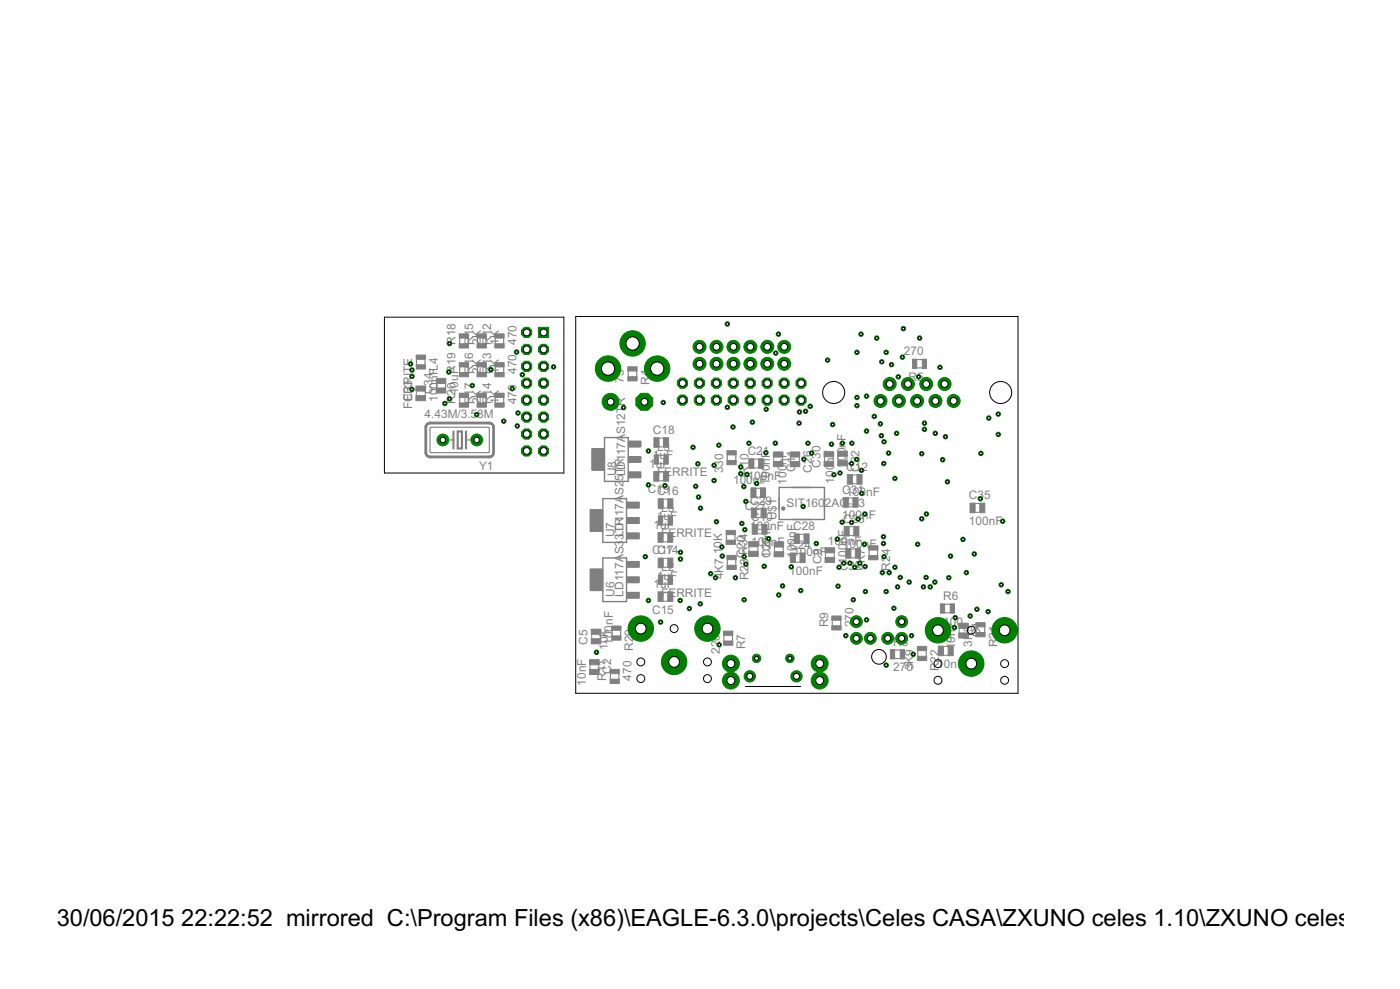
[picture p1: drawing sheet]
<svg xmlns="http://www.w3.org/2000/svg" width="210mm" height="148mm" viewBox="0 0 210 148" stroke-linecap="round" stroke-linejoin="round" font-family="sans-serif">
<defs><g id="words">
<g font-size="4">
<text x="8.5" y="138.7">30/06/2015</text>
<text x="27.2" y="138.7">22:22:52 mirrored C:\Program Files (x86)\EAGLE-6.3.0\projects\Celes CASA\ZXUNO celes 1.10\ZXUNO celes 1.10.</text>
</g>
<g font-size="2" fill="#808080">
<text x="72.1" y="51.7" transform="rotate(-90 72.1 51.7)">2K</text>
<text x="74.8" y="51.7" transform="rotate(-90 74.8 51.7)">1K</text>
<text x="77.4" y="51.7" transform="rotate(-90 77.4 51.7)">470</text>
<text x="135.5" y="53.2">270</text>
<text x="64.9" y="59.1" transform="rotate(-90 64.9 59.1)">C34</text>
<text x="68.3" y="56" transform="rotate(-90 68.3 56)">R19 R18</text>
<text x="72.1" y="56" transform="rotate(-90 72.1 56)">2K</text>
<text x="74.8" y="56" transform="rotate(-90 74.8 56)">1K</text>
<text x="77.4" y="56" transform="rotate(-90 77.4 56)">470</text>
<text x="93.6" y="57.4" transform="rotate(-90 93.6 57.4)">75</text>
<text x="97.4" y="57.7" transform="rotate(-90 97.4 57.7)">R4</text>
<text x="136.2" y="57">R5</text>
<text x="61.8" y="61.2" transform="rotate(-90 61.8 61.2)">FC33</text>
<text x="61.8" y="60.1" transform="rotate(-90 61.8 60.1)">ERRITE</text>
<text x="63.7" y="62.6">4.43M/3.58M</text>
<text x="65.6" y="60.2" transform="rotate(-90 65.6 60.2)">100nFL4</text>
<text x="68.3" y="60.6" transform="rotate(-90 68.3 60.6)">R2100uF</text>
<text x="71" y="60.6" transform="rotate(-90 71 60.6)">R17 R16 R15</text>
<text x="72.1" y="60.6" transform="rotate(-90 72.1 60.6)">2K</text>
<text x="73.6" y="60.6" transform="rotate(-90 73.6 60.6)">R14 R13 R12</text>
<text x="74.8" y="60.6" transform="rotate(-90 74.8 60.6)">1K</text>
<text x="77.4" y="60.6" transform="rotate(-90 77.4 60.6)">470</text>
<text x="93.7" y="65" transform="rotate(-90 93.7 65)">S12TR</text>
<text x="97.9" y="65">C18</text>
<text x="71.8" y="70.5">Y1</text>
<text x="92.4" y="71.4" transform="rotate(-90 92.4 71.4)">U8</text>
<text x="97.3" y="70.1">1uF</text>
<text x="97.9" y="68.8">1uF</text>
<text x="98.5" y="67.6">L3</text>
<text x="98.5" y="71.4">FERRITE</text>
<text x="108.4" y="70.9" transform="rotate(-90 108.4 70.9)">330</text>
<text x="112.1" y="68.2">C21</text>
<text x="112.1" y="72">100nF</text>
<text x="112.2" y="71.2" transform="rotate(-90 112.2 71.2)">R10</text>
<text x="119.2" y="70.7" transform="rotate(-90 119.2 70.7)">C11</text>
<text x="121.7" y="70.8" transform="rotate(-90 121.7 70.8)">C26</text>
<text x="123" y="70" transform="rotate(-90 123 70)">C30</text>
<text x="126.8" y="70" transform="rotate(-90 126.8 70)">100nF</text>
<text x="126.9" y="70.5">C12</text>
<text x="128.9" y="70.7" transform="rotate(-90 128.9 70.7)">C22</text>
<text x="93.5" y="74.2" transform="rotate(-90 93.5 74.2)">S2</text>
<text x="93.5" y="72" transform="rotate(-90 93.5 72)">5LTDR117A</text>
<text x="97.1" y="73.9">C19</text>
<text x="98.5" y="74.2">C16</text>
<text x="98.5" y="78">1uF</text>
<text x="99.1" y="76.7">L5</text>
<text x="109.9" y="72.5">100nF</text>
<text x="111.7" y="76.4">C27</text>
<text x="112.5" y="75.6">C29</text>
<text x="115.4" y="72.6" transform="rotate(-90 115.4 72.6)">100nF</text>
<text x="116.4" y="78" transform="rotate(-90 116.4 78)">U$1</text>
<text x="117.9" y="72.6" transform="rotate(-90 117.9 72.6)">100nF</text>
<text x="117.9" y="75.9">SIT160</text>
<text x="123.7" y="75.9">2AC-83</text>
<text x="125.1" y="72.5" transform="rotate(-90 125.1 72.5)">100nF</text>
<text x="126.3" y="74">C13010nF</text>
<text x="126.3" y="77.8">100nF</text>
<text x="145.3" y="74.8">C35</text>
<text x="92.1" y="80.5" transform="rotate(-90 92.1 80.5)">U7</text>
<text x="93.5" y="83.1" transform="rotate(-90 93.5 83.1)">S3</text>
<text x="93.5" y="80.9" transform="rotate(-90 93.5 80.9)">3LTDR117A</text>
<text x="97.8" y="83.1">CC1174</text>
<text x="98" y="79.2">1uF</text>
<text x="99.1" y="80.5">FERRITE</text>
<text x="108.3" y="83.1" transform="rotate(-90 108.3 83.1)">10K</text>
<text x="111.7" y="83.5" transform="rotate(-90 111.7 83.5)">C20</text>
<text x="112.5" y="79.4">100nF C28</text>
<text x="112.6" y="78">C10</text>
<text x="112.6" y="81.8">100nF C24</text>
<text x="115.5" y="83.6" transform="rotate(-90 115.5 83.6)">C25</text>
<text x="115.5" y="83.5" transform="rotate(-90 115.5 83.5)">100nF</text>
<text x="118.9" y="83.2">100nF</text>
<text x="119.3" y="83.6" transform="rotate(-90 119.3 83.6)">100nF</text>
<text x="124.1" y="81.6">1001n0F0nF</text>
<text x="126.4" y="78.3">C23</text>
<text x="145.3" y="78.6">100nF</text>
<text x="92.1" y="89.4" transform="rotate(-90 92.1 89.4)">U6</text>
<text x="93.5" y="89.4" transform="rotate(-90 93.5 89.4)">LD117A</text>
<text x="98" y="88.1">1uF</text>
<text x="98.5" y="86.9">1uF</text>
<text x="99.1" y="85.6">L2</text>
<text x="99.1" y="89.4">FERRITE</text>
<text x="108.4" y="86.8" transform="rotate(-90 108.4 86.8)">4K7</text>
<text x="112.2" y="86.9" transform="rotate(-90 112.2 86.9)">R23 R34</text>
<text x="118.3" y="86.1">100nF</text>
<text x="123.1" y="84.4" transform="rotate(-90 123.1 84.4)">C9</text>
<text x="125.9" y="85.5">C32</text>
<text x="127" y="84.4" transform="rotate(-90 127 84.4)">100nF</text>
<text x="129.7" y="85.4" transform="rotate(-90 129.7 85.4)">4K7</text>
<text x="133.5" y="85.5" transform="rotate(-90 133.5 85.5)">R24</text>
<text x="141.4" y="89.9">R6</text>
<text x="97.8" y="91.9">C15</text>
<text x="124.2" y="94" transform="rotate(-90 124.2 94)">R9</text>
<text x="128" y="94" transform="rotate(-90 128 94)">270</text>
<text x="141.4" y="93.7">100</text>
<text x="147" y="95.5" transform="rotate(-90 147 95.5)">C4</text>
<text x="88.1" y="96.6" transform="rotate(-90 88.1 96.6)">C5</text>
<text x="90.9" y="102" transform="rotate(-90 90.9 102)">R11</text>
<text x="91.1" y="97.4" transform="rotate(-90 91.1 97.4)">10K</text>
<text x="91.7" y="100.9" transform="rotate(-90 91.7 100.9)">C2</text>
<text x="91.9" y="96.6" transform="rotate(-90 91.9 96.6)">100nF</text>
<text x="94.7" y="102" transform="rotate(-90 94.7 102)">470</text>
<text x="95" y="97.5" transform="rotate(-90 95 97.5)">R29</text>
<text x="107.9" y="98" transform="rotate(-90 107.9 98)">220</text>
<text x="111.7" y="97.3" transform="rotate(-90 111.7 97.3)">R7</text>
<text x="133.9" y="96.8">R8</text>
<text x="133.9" y="100.6">270</text>
<text x="137" y="100.4" transform="rotate(-90 137 100.4)">3K9</text>
<text x="140.5" y="96.2">C3</text>
<text x="140.5" y="100.1">10nF</text>
<text x="140.8" y="100.5" transform="rotate(-90 140.8 100.5)">R22</text>
<text x="143.2" y="97.3" transform="rotate(-90 143.2 97.3)">10nF</text>
<text x="145.7" y="96.9" transform="rotate(-90 145.7 96.9)">3K9</text>
<text x="149.5" y="97" transform="rotate(-90 149.5 97)">R21</text>
<text x="87.8" y="102.7" transform="rotate(-90 87.8 102.7)">10nF</text>
</g>
</g></defs>
<path d="M90.4 74.7h3.5v6.6h-3.5zM90.6 65.6h3.6v6.5h-3.6zM116.8 73h6.8v4.8h-6.8zM90.4 83.6h3.5v6.5h-3.5z" fill="none" stroke="#808080" stroke-width=".21"/>
<circle cx="117.4" cy="76.2" r=".25" fill="#808080" stroke="#808080" stroke-width=".15"/>
<path d="M64 63.6l.5-.2h8.9a.63 .63 0 0 1 .6 .6v3.8a.6 .6 0 0 1-.6 .7h-8.9a.67 .67 0 0 1-.7-.7v-3.8z" fill="none" stroke="#808080" stroke-width=".42"/>
<g fill="none" stroke="#808080" stroke-width=".17">
<path d="M62.4 53.8v.9M63.7 53.8v.9M68.9 50.7v.8M68.9 55v.8M68.9 59.5v.9M70.2 50.7v.8M70.2 55v.8M70.2 59.5v.9M71.6 50.7v.8M71.6 55v.8M71.6 59.5v.9M72.9 50.7v.8"/>
<path d="M72.9 55v.8M72.9 59.5v.9M74.3 50.7v.8M74.3 55v.8M74.3 59.5v.9M75.5 50.7v.8M75.5 55v.8M75.5 59.5v.9M94.2 55.6v.8M95.5 55.6v.8M137.5 55.1h.8M137.5 53.9h.8"/>
<path d="M64.6 64h8.6l.2 .1v3.6l-.2 .1h-8.6l-.1-.1v-3.6zM67.4 65.9h.6M69.9 65.9h.5M98.7 68.2h.8M98.7 69.5h.8M99.4 77.3h.8M99.4 78.6h.8M109.1 68.2v.8M110.3 68.2v.8M91.8 94.4v.9M93 94.4v.9M99.4 86.2h.8"/>
<path d="M99.4 87.5h.8M108.5 95.2v.8M108.9 80.1v.8M109.1 83.9v.8M109.8 95.2v.8M110.2 80.1v.8M110.3 83.9v.8M124.8 92.9v.8M126 92.9v.8M130.3 82.4v.8M131.6 82.4v.8M134.2 97.4h.8"/>
<path d="M134.2 98.7h.8M137.6 97.5v.8M138.9 97.5v.8M141.6 90.5h.9M141.6 91.8h.9M146.4 93.9v.9M147.6 93.9v.9M91.5 100.9v.8M92.8 100.9v.8"/>
</g>
<path d="M68 64.6v2.6M68.6 64.6h.7v2.6h-.7zM69.9 64.6v2.6" fill="none" stroke="#808080" stroke-width=".32"/>
<g fill="#808080" stroke="#808080" stroke-width=".15">
<path d="M88.5 85.3h1.9v3.2h-1.9z"/>
<path d="M94 86.4h1.8v.9h-1.8z"/>
<path d="M94 88.8h1.8v.8h-1.8z"/>
<path d="M94 84.1h1.8v.9h-1.8z"/>
<path d="M88.5 76.4h1.9v3.2h-1.9z"/>
<path d="M94 77.6h1.8v.8h-1.8z"/>
<path d="M94 79.9h1.8v.8h-1.8z"/>
<path d="M94 75.2h1.8v.9h-1.8z"/>
<path d="M88.8 67.2h1.8v3.2h-1.8z"/>
<path d="M94.2 68.4h1.9v.9h-1.9z"/>
<path d="M94.2 70.7h1.9v.9h-1.9z"/>
<path d="M94.2 66.1h1.9v.9h-1.9z"/>
<path d="M94.1 56.4h1.4v.7h-1.4z"/>
<path d="M94.1 54.9h1.4v.7h-1.4z"/>
<path d="M136.8 53.8h.7v1.4h-.7z"/>
<path d="M138.3 53.8h.6v1.4h-.6z"/>
<path d="M142.5 90.5h.6v1.4h-.6z"/>
<path d="M141 90.5h.6v1.4h-.6z"/>
<path d="M108.5 96h1.4v.7h-1.4z"/>
<path d="M108.5 94.6h1.4v.6h-1.4z"/>
<path d="M135 97.3h.6v1.4h-.6z"/>
<path d="M133.5 97.3h.6v1.4h-.6z"/>
<path d="M124.7 92.3h1.4v.6h-1.4z"/>
<path d="M124.7 93.7h1.4v.7h-1.4z"/>
<path d="M109 69h1.4v.6h-1.4z"/>
<path d="M109 67.5h1.4v.7h-1.4z"/>
<path d="M91.5 100.3h1.4v.6h-1.4z"/>
<path d="M91.5 101.7h1.4v.7h-1.4z"/>
<path d="M74.2 50h1.4v.7h-1.4z"/>
<path d="M74.2 51.5h1.4v.6h-1.4z"/>
<path d="M74.2 54.3h1.4v.7h-1.4z"/>
<path d="M74.2 55.8h1.4v.7h-1.4z"/>
<path d="M74.2 58.9h1.4v.6h-1.4z"/>
<path d="M74.2 60.4h1.4v.6h-1.4z"/>
<path d="M71.5 50h1.4v.7h-1.4z"/>
<path d="M71.5 51.5h1.4v.6h-1.4z"/>
<path d="M71.5 54.3h1.4v.7h-1.4z"/>
<path d="M71.5 55.8h1.4v.7h-1.4z"/>
<path d="M71.5 58.9h1.4v.6h-1.4z"/>
<path d="M71.5 60.4h1.4v.6h-1.4z"/>
<path d="M68.9 50h1.4v.7h-1.4z"/>
<path d="M68.9 51.5h1.4v.6h-1.4z"/>
<path d="M68.9 54.3h1.4v.7h-1.4z"/>
<path d="M68.9 55.8h1.4v.7h-1.4z"/>
<path d="M68.9 58.9h1.4v.6h-1.4z"/>
<path d="M68.9 60.4h1.4v.6h-1.4z"/>
<path d="M146.3 94.8h1.4v.6h-1.4z"/>
<path d="M146.3 93.3h1.4v.6h-1.4z"/>
<path d="M137.5 98.3h1.4v.7h-1.4z"/>
<path d="M137.5 96.8h1.4v.7h-1.4z"/>
<path d="M109 84.7h1.4v.6h-1.4z"/>
<path d="M109 83.2h1.4v.6h-1.4z"/>
<path d="M130.2 83.2h1.4v.7h-1.4z"/>
<path d="M130.2 81.8h1.4v.6h-1.4z"/>
<path d="M91.7 95.3h1.4v.6h-1.4z"/>
<path d="M91.7 93.8h1.4v.6h-1.4z"/>
<path d="M108.9 80.9h1.4v.7h-1.4z"/>
<path d="M108.9 79.5h1.4v.6h-1.4z"/>
<path d="M88.4 98.8h1.4v.8h-1.4z"/>
<path d="M88.4 100.3h1.4v.7h-1.4z"/>
<path d="M140.7 96.8h.8v1.4h-.8z"/>
<path d="M142.2 96.8h.7v1.4h-.7z"/>
<path d="M143.7 93.4h1.5v.7h-1.5z"/>
<path d="M143.7 94.8h1.5v.8h-1.5z"/>
<path d="M88.6 95.7h1.5v.8h-1.5z"/>
<path d="M88.6 94.3h1.5v.7h-1.5z"/>
<path d="M123.7 83.5h1.4v.8h-1.4z"/>
<path d="M123.7 82.1h1.4v.7h-1.4z"/>
<path d="M112.8 78.6h.7v1.4h-.7z"/>
<path d="M114.2 78.6h.8v1.4h-.8z"/>
<path d="M116 67.7h1.4v.8h-1.4z"/>
<path d="M116 69.2h1.4v.7h-1.4z"/>
<path d="M127 71.1h.8v1.4h-.8z"/>
<path d="M128.5 71.1h.7v1.4h-.7z"/>
<path d="M98.7 83.6h.7v1.4h-.7z"/>
<path d="M100.1 83.6h.8v1.4h-.8z"/>
<path d="M100.1 88.7h.8v1.4h-.8z"/>
<path d="M98.7 88.7h.7v1.4h-.7z"/>
<path d="M98.7 74.7h.7v1.5h-.7z"/>
<path d="M100.1 74.7h.8v1.5h-.8z"/>
<path d="M100.1 79.8h.8v1.4h-.8z"/>
<path d="M98.7 79.8h.7v1.4h-.7z"/>
<path d="M98 65.6h.8v1.4h-.8z"/>
<path d="M99.5 65.6h.7v1.4h-.7z"/>
<path d="M99.5 70.7h.7v1.4h-.7z"/>
<path d="M98 70.7h.8v1.4h-.8z"/>
<path d="M112.2 82.6h1.5v.8h-1.5z"/>
<path d="M112.2 81.2h1.5v.7h-1.5z"/>
<path d="M112.3 68.7h.7v1.5h-.7z"/>
<path d="M113.7 68.7h.8v1.5h-.8z"/>
<path d="M125.6 67.6h1.4v.7h-1.4z"/>
<path d="M125.6 69h1.4v.8h-1.4z"/>
<path d="M126.6 78.9h.7v1.4h-.7z"/>
<path d="M128 78.9h.8v1.4h-.8z"/>
<path d="M118.5 82.8h.8v1.5h-.8z"/>
<path d="M120 82.8h.7v1.5h-.7z"/>
<path d="M116.1 82.7h1.4v.7h-1.4z"/>
<path d="M116.1 81.2h1.4v.8h-1.4z"/>
<path d="M118.5 67.7h1.4v.8h-1.4z"/>
<path d="M118.5 69.2h1.4v.7h-1.4z"/>
<path d="M114 73.1h.8v1.4h-.8z"/>
<path d="M112.6 73.1h.7v1.4h-.7z"/>
<path d="M119.1 80h.7v1.4h-.7z"/>
<path d="M120.5 80h.8v1.4h-.8z"/>
<path d="M112.6 76.1h.8v1.5h-.8z"/>
<path d="M114.1 76.1h.8v1.5h-.8z"/>
<path d="M123.5 69.1h1.5v.8h-1.5z"/>
<path d="M123.5 67.7h1.5v.7h-1.5z"/>
<path d="M126.4 74.5h.8v1.5h-.8z"/>
<path d="M127.9 74.5h.8v1.5h-.8z"/>
<path d="M128.2 82.2h.8v1.4h-.8z"/>
<path d="M126.8 82.2h.8v1.4h-.8z"/>
<path d="M62.4 59.3h1.4v.7h-1.4z"/>
<path d="M62.4 57.8h1.4v.8h-1.4z"/>
<path d="M65.4 58.1h1.4v.8h-1.4z"/>
<path d="M65.4 56.7h1.4v.7h-1.4z"/>
<path d="M145.4 75.4h.8v1.4h-.8z"/>
<path d="M146.9 75.4h.8v1.4h-.8z"/>
<path d="M62.4 54.7h1.4v.6h-1.4z"/>
<path d="M62.4 53.2h1.4v.6h-1.4z"/>
<path d="M100.2 86.1h.6v1.4h-.6z"/>
<path d="M98.7 86.1h.7v1.4h-.7z"/>
<path d="M99.5 68.1h.7v1.4h-.7z"/>
<path d="M98.1 68.1h.6v1.4h-.6z"/>
<path d="M100.2 77.3h.6v1.4h-.6z"/>
<path d="M98.7 77.3h.7v1.4h-.7z"/>
</g>
<g fill="none" stroke="#808080" stroke-width=".15">
<path d="M62.4 58.5v.8M63.8 58.5v.8M65.5 57.4v.8M66.8 57.4v.7M98.8 65.6h.7M98.8 72h.7M98.8 70.7h.7M98.8 67h.7M99.4 74.8h.8M99.4 79.9h.7M99.4 76.1h.8M113 68.8h.7"/>
<path d="M113 70.1h.7M113.3 74.5h.8M113.3 73.2h.7M113.4 76.2h.7M113.4 77.5h.7M113.5 78.7h.8M113.5 80h.8M116 68.5v.7M117.3 68.4v.8M118.5 68.5v.7M119.8 68.4v.8M123.6 68.4v.8"/>
<path d="M124.9 68.4v.7M125.7 68.3v.8M127 68.3v.8M127.1 74.6h.8M127.2 75.9h.7M127.3 78.9h.7M127.8 71.2h.7M127.8 72.5h.7M146.2 75.4h.7M146.2 76.8h.7M88.5 99.6v.7M88.7 95v.7"/>
<path d="M89.8 99.5v.8M90 95v.7M99.4 83.7h.8M99.4 90.1h.8M99.4 88.7h.7M99.4 81.2h.8M99.4 85h.8M112.3 81.9v.7M113.6 81.9v.7M116.1 81.9v.8M117.4 81.9v.8M119.2 82.9h.8"/>
<path d="M119.2 84.2h.8M119.8 80.1h.8M119.8 81.4h.8M123.8 82.8v.7M125.1 82.8v.7M127.3 80.2h.7M127.5 83.6h.8M127.5 82.3h.8M141.4 96.9h.8M141.4 98.2h.8M143.8 94.1v.7M145.1 94.1v.7"/>
</g>
<circle cx="130.5" cy="95.6" r=".89" fill="#008000" stroke="#008000" stroke-width=".15"/>
<circle cx="130.5" cy="95.6" r=".44" fill="#fff" stroke="#000" stroke-width=".15"/>
<circle cx="133.1" cy="95.6" r=".89" fill="#008000" stroke="#008000" stroke-width=".15"/>
<circle cx="133.1" cy="95.6" r=".44" fill="#fff" stroke="#000" stroke-width=".15"/>
<circle cx="128.4" cy="95.6" r=".89" fill="#008000" stroke="#008000" stroke-width=".15"/>
<circle cx="128.4" cy="95.6" r=".44" fill="#fff" stroke="#000" stroke-width=".15"/>
<circle cx="135.2" cy="95.6" r=".89" fill="#008000" stroke="#008000" stroke-width=".15"/>
<circle cx="135.2" cy="95.6" r=".44" fill="#fff" stroke="#000" stroke-width=".15"/>
<circle cx="135.2" cy="93.1" r=".89" fill="#008000" stroke="#008000" stroke-width=".15"/>
<circle cx="135.2" cy="93.1" r=".44" fill="#fff" stroke="#000" stroke-width=".15"/>
<circle cx="128.4" cy="93.1" r=".89" fill="#008000" stroke="#008000" stroke-width=".15"/>
<circle cx="128.4" cy="93.1" r=".44" fill="#fff" stroke="#000" stroke-width=".15"/>
<circle cx="143" cy="60.1" r=".97" fill="#008000" stroke="#008000" stroke-width=".15"/>
<circle cx="143" cy="60.1" r=".51" fill="#fff" stroke="#000" stroke-width=".15"/>
<circle cx="140.3" cy="60.1" r=".97" fill="#008000" stroke="#008000" stroke-width=".15"/>
<circle cx="140.3" cy="60.1" r=".51" fill="#fff" stroke="#000" stroke-width=".15"/>
<circle cx="137.5" cy="60.1" r=".97" fill="#008000" stroke="#008000" stroke-width=".15"/>
<circle cx="137.5" cy="60.1" r=".51" fill="#fff" stroke="#000" stroke-width=".15"/>
<circle cx="134.8" cy="60.1" r=".97" fill="#008000" stroke="#008000" stroke-width=".15"/>
<circle cx="134.8" cy="60.1" r=".51" fill="#fff" stroke="#000" stroke-width=".15"/>
<circle cx="132" cy="60.1" r=".97" fill="#008000" stroke="#008000" stroke-width=".15"/>
<circle cx="132" cy="60.1" r=".51" fill="#fff" stroke="#000" stroke-width=".15"/>
<circle cx="141.6" cy="57.5" r=".97" fill="#008000" stroke="#008000" stroke-width=".15"/>
<circle cx="141.6" cy="57.5" r=".51" fill="#fff" stroke="#000" stroke-width=".15"/>
<circle cx="138.9" cy="57.5" r=".97" fill="#008000" stroke="#008000" stroke-width=".15"/>
<circle cx="138.9" cy="57.5" r=".51" fill="#fff" stroke="#000" stroke-width=".15"/>
<circle cx="136.1" cy="57.5" r=".97" fill="#008000" stroke="#008000" stroke-width=".15"/>
<circle cx="136.1" cy="57.5" r=".51" fill="#fff" stroke="#000" stroke-width=".15"/>
<circle cx="133.4" cy="57.5" r=".97" fill="#008000" stroke="#008000" stroke-width=".15"/>
<circle cx="133.4" cy="57.5" r=".51" fill="#fff" stroke="#000" stroke-width=".15"/>
<circle cx="91.5" cy="60.2" r="1.27" fill="#008000" stroke="#008000" stroke-width=".15"/>
<circle cx="91.5" cy="60.2" r=".51" fill="#fff" stroke="#000" stroke-width=".15"/>
<circle cx="96.6" cy="60.2" r="1.38" fill="#008000" stroke="#008000" stroke-width=".15"/>
<circle cx="96.6" cy="60.2" r=".51" fill="#fff" stroke="#000" stroke-width=".15"/>
<circle cx="117.6" cy="52" r=".97" fill="#008000" stroke="#008000" stroke-width=".15"/>
<circle cx="117.6" cy="52" r=".51" fill="#fff" stroke="#000" stroke-width=".15"/>
<circle cx="115" cy="52" r=".97" fill="#008000" stroke="#008000" stroke-width=".15"/>
<circle cx="115" cy="52" r=".51" fill="#fff" stroke="#000" stroke-width=".15"/>
<circle cx="112.5" cy="52" r=".97" fill="#008000" stroke="#008000" stroke-width=".15"/>
<circle cx="112.5" cy="52" r=".51" fill="#fff" stroke="#000" stroke-width=".15"/>
<circle cx="110" cy="52" r=".97" fill="#008000" stroke="#008000" stroke-width=".15"/>
<circle cx="110" cy="52" r=".51" fill="#fff" stroke="#000" stroke-width=".15"/>
<circle cx="107.4" cy="52" r=".97" fill="#008000" stroke="#008000" stroke-width=".15"/>
<circle cx="107.4" cy="52" r=".51" fill="#fff" stroke="#000" stroke-width=".15"/>
<circle cx="104.9" cy="52" r=".97" fill="#008000" stroke="#008000" stroke-width=".15"/>
<circle cx="104.9" cy="52" r=".51" fill="#fff" stroke="#000" stroke-width=".15"/>
<circle cx="117.6" cy="54.5" r=".97" fill="#008000" stroke="#008000" stroke-width=".15"/>
<circle cx="117.6" cy="54.5" r=".51" fill="#fff" stroke="#000" stroke-width=".15"/>
<circle cx="115" cy="54.5" r=".97" fill="#008000" stroke="#008000" stroke-width=".15"/>
<circle cx="115" cy="54.5" r=".51" fill="#fff" stroke="#000" stroke-width=".15"/>
<circle cx="112.5" cy="54.5" r=".97" fill="#008000" stroke="#008000" stroke-width=".15"/>
<circle cx="112.5" cy="54.5" r=".51" fill="#fff" stroke="#000" stroke-width=".15"/>
<circle cx="110" cy="54.5" r=".97" fill="#008000" stroke="#008000" stroke-width=".15"/>
<circle cx="110" cy="54.5" r=".51" fill="#fff" stroke="#000" stroke-width=".15"/>
<circle cx="107.4" cy="54.5" r=".97" fill="#008000" stroke="#008000" stroke-width=".15"/>
<circle cx="107.4" cy="54.5" r=".51" fill="#fff" stroke="#000" stroke-width=".15"/>
<circle cx="104.9" cy="54.5" r=".97" fill="#008000" stroke="#008000" stroke-width=".15"/>
<circle cx="104.9" cy="54.5" r=".51" fill="#fff" stroke="#000" stroke-width=".15"/>
<circle cx="71.5" cy="65.9" r=".89" fill="#008000" stroke="#008000" stroke-width=".15"/>
<circle cx="71.5" cy="65.9" r=".4" fill="#fff" stroke="#000" stroke-width=".15"/>
<circle cx="66.4" cy="65.9" r=".89" fill="#008000" stroke="#008000" stroke-width=".15"/>
<circle cx="66.4" cy="65.9" r=".4" fill="#fff" stroke="#000" stroke-width=".15"/>
<circle cx="118.4" cy="98.6" r=".64" fill="#008000" stroke="#008000" stroke-width=".15"/>
<circle cx="118.4" cy="98.6" r=".3" fill="#fff" stroke="#000" stroke-width=".15"/>
<circle cx="113.4" cy="98.6" r=".64" fill="#008000" stroke="#008000" stroke-width=".15"/>
<circle cx="113.4" cy="98.6" r=".3" fill="#fff" stroke="#000" stroke-width=".15"/>
<circle cx="119.4" cy="101.3" r=".85" fill="#008000" stroke="#008000" stroke-width=".15"/>
<circle cx="119.4" cy="101.3" r=".44" fill="#fff" stroke="#000" stroke-width=".15"/>
<circle cx="112.4" cy="101.3" r=".85" fill="#008000" stroke="#008000" stroke-width=".15"/>
<circle cx="112.4" cy="101.3" r=".44" fill="#fff" stroke="#000" stroke-width=".15"/>
<circle cx="122.9" cy="102" r="1.27" fill="#008000" stroke="#008000" stroke-width=".15"/>
<circle cx="122.9" cy="102" r=".59" fill="#fff" stroke="#000" stroke-width=".15"/>
<circle cx="122.9" cy="99.4" r="1.27" fill="#008000" stroke="#008000" stroke-width=".15"/>
<circle cx="122.9" cy="99.4" r=".59" fill="#fff" stroke="#000" stroke-width=".15"/>
<circle cx="109.6" cy="102" r="1.27" fill="#008000" stroke="#008000" stroke-width=".15"/>
<circle cx="109.6" cy="102" r=".59" fill="#fff" stroke="#000" stroke-width=".15"/>
<circle cx="109.6" cy="99.4" r="1.27" fill="#008000" stroke="#008000" stroke-width=".15"/>
<circle cx="109.6" cy="99.4" r=".59" fill="#fff" stroke="#000" stroke-width=".15"/>
<circle cx="106.1" cy="94.2" r="1.91" fill="#008000" stroke="#008000" stroke-width=".15"/>
<circle cx="106.1" cy="94.2" r=".8" fill="#fff" stroke="#000" stroke-width=".15"/>
<circle cx="96.1" cy="94.2" r="1.91" fill="#008000" stroke="#008000" stroke-width=".15"/>
<circle cx="96.1" cy="94.2" r=".8" fill="#fff" stroke="#000" stroke-width=".15"/>
<circle cx="101.1" cy="99.2" r="1.91" fill="#008000" stroke="#008000" stroke-width=".15"/>
<circle cx="101.1" cy="99.2" r=".8" fill="#fff" stroke="#000" stroke-width=".15"/>
<circle cx="150.6" cy="94.4" r="1.91" fill="#008000" stroke="#008000" stroke-width=".15"/>
<circle cx="150.6" cy="94.4" r=".8" fill="#fff" stroke="#000" stroke-width=".15"/>
<circle cx="140.6" cy="94.4" r="1.91" fill="#008000" stroke="#008000" stroke-width=".15"/>
<circle cx="140.6" cy="94.4" r=".8" fill="#fff" stroke="#000" stroke-width=".15"/>
<circle cx="145.6" cy="99.4" r="1.91" fill="#008000" stroke="#008000" stroke-width=".15"/>
<circle cx="145.6" cy="99.4" r=".8" fill="#fff" stroke="#000" stroke-width=".15"/>
<circle cx="91.2" cy="55.2" r="1.91" fill="#008000" stroke="#008000" stroke-width=".15"/>
<circle cx="91.2" cy="55.2" r=".99" fill="#fff" stroke="#000" stroke-width=".15"/>
<circle cx="98.5" cy="55.2" r="1.91" fill="#008000" stroke="#008000" stroke-width=".15"/>
<circle cx="98.5" cy="55.2" r=".99" fill="#fff" stroke="#000" stroke-width=".15"/>
<circle cx="94.8" cy="51.5" r="1.91" fill="#008000" stroke="#008000" stroke-width=".15"/>
<circle cx="94.8" cy="51.5" r=".99" fill="#fff" stroke="#000" stroke-width=".15"/>
<path d="M80.7 49h1.6v1.6h-1.6z" fill="#008000" stroke="#008000" stroke-width=".15"/>
<circle cx="81.5" cy="49.8" r=".51" fill="#fff" stroke="#000" stroke-width=".15"/>
<circle cx="79" cy="49.8" r=".83" fill="#008000" stroke="#008000" stroke-width=".15"/>
<circle cx="79" cy="49.8" r=".51" fill="#fff" stroke="#000" stroke-width=".15"/>
<circle cx="81.5" cy="52.3" r=".83" fill="#008000" stroke="#008000" stroke-width=".15"/>
<circle cx="81.5" cy="52.3" r=".51" fill="#fff" stroke="#000" stroke-width=".15"/>
<circle cx="79" cy="52.3" r=".83" fill="#008000" stroke="#008000" stroke-width=".15"/>
<circle cx="79" cy="52.3" r=".51" fill="#fff" stroke="#000" stroke-width=".15"/>
<circle cx="81.5" cy="54.9" r=".83" fill="#008000" stroke="#008000" stroke-width=".15"/>
<circle cx="81.5" cy="54.9" r=".51" fill="#fff" stroke="#000" stroke-width=".15"/>
<circle cx="79" cy="54.9" r=".83" fill="#008000" stroke="#008000" stroke-width=".15"/>
<circle cx="79" cy="54.9" r=".51" fill="#fff" stroke="#000" stroke-width=".15"/>
<circle cx="81.5" cy="57.4" r=".83" fill="#008000" stroke="#008000" stroke-width=".15"/>
<circle cx="81.5" cy="57.4" r=".51" fill="#fff" stroke="#000" stroke-width=".15"/>
<circle cx="79" cy="57.4" r=".83" fill="#008000" stroke="#008000" stroke-width=".15"/>
<circle cx="79" cy="57.4" r=".51" fill="#fff" stroke="#000" stroke-width=".15"/>
<circle cx="81.5" cy="59.9" r=".83" fill="#008000" stroke="#008000" stroke-width=".15"/>
<circle cx="81.5" cy="59.9" r=".51" fill="#fff" stroke="#000" stroke-width=".15"/>
<circle cx="79" cy="59.9" r=".83" fill="#008000" stroke="#008000" stroke-width=".15"/>
<circle cx="79" cy="59.9" r=".51" fill="#fff" stroke="#000" stroke-width=".15"/>
<circle cx="81.5" cy="62.5" r=".83" fill="#008000" stroke="#008000" stroke-width=".15"/>
<circle cx="81.5" cy="62.5" r=".51" fill="#fff" stroke="#000" stroke-width=".15"/>
<circle cx="79" cy="62.5" r=".83" fill="#008000" stroke="#008000" stroke-width=".15"/>
<circle cx="79" cy="62.5" r=".51" fill="#fff" stroke="#000" stroke-width=".15"/>
<circle cx="81.5" cy="65" r=".83" fill="#008000" stroke="#008000" stroke-width=".15"/>
<circle cx="81.5" cy="65" r=".51" fill="#fff" stroke="#000" stroke-width=".15"/>
<circle cx="79" cy="65" r=".83" fill="#008000" stroke="#008000" stroke-width=".15"/>
<circle cx="79" cy="65" r=".51" fill="#fff" stroke="#000" stroke-width=".15"/>
<circle cx="81.5" cy="67.6" r=".83" fill="#008000" stroke="#008000" stroke-width=".15"/>
<circle cx="81.5" cy="67.6" r=".51" fill="#fff" stroke="#000" stroke-width=".15"/>
<circle cx="79" cy="67.6" r=".83" fill="#008000" stroke="#008000" stroke-width=".15"/>
<circle cx="79" cy="67.6" r=".51" fill="#fff" stroke="#000" stroke-width=".15"/>
<circle cx="102.3" cy="57.4" r=".83" fill="#008000" stroke="#008000" stroke-width=".15"/>
<circle cx="102.3" cy="57.4" r=".51" fill="#fff" stroke="#000" stroke-width=".15"/>
<circle cx="102.3" cy="59.9" r=".83" fill="#008000" stroke="#008000" stroke-width=".15"/>
<circle cx="102.3" cy="59.9" r=".51" fill="#fff" stroke="#000" stroke-width=".15"/>
<circle cx="104.9" cy="57.4" r=".83" fill="#008000" stroke="#008000" stroke-width=".15"/>
<circle cx="104.9" cy="57.4" r=".51" fill="#fff" stroke="#000" stroke-width=".15"/>
<circle cx="104.9" cy="59.9" r=".83" fill="#008000" stroke="#008000" stroke-width=".15"/>
<circle cx="104.9" cy="59.9" r=".51" fill="#fff" stroke="#000" stroke-width=".15"/>
<circle cx="107.4" cy="57.4" r=".83" fill="#008000" stroke="#008000" stroke-width=".15"/>
<circle cx="107.4" cy="57.4" r=".51" fill="#fff" stroke="#000" stroke-width=".15"/>
<circle cx="107.4" cy="59.9" r=".83" fill="#008000" stroke="#008000" stroke-width=".15"/>
<circle cx="107.4" cy="59.9" r=".51" fill="#fff" stroke="#000" stroke-width=".15"/>
<circle cx="109.9" cy="57.4" r=".83" fill="#008000" stroke="#008000" stroke-width=".15"/>
<circle cx="110" cy="57.4" r=".51" fill="#fff" stroke="#000" stroke-width=".15"/>
<circle cx="109.9" cy="59.9" r=".83" fill="#008000" stroke="#008000" stroke-width=".15"/>
<circle cx="110" cy="59.9" r=".51" fill="#fff" stroke="#000" stroke-width=".15"/>
<circle cx="112.5" cy="57.4" r=".83" fill="#008000" stroke="#008000" stroke-width=".15"/>
<circle cx="112.5" cy="57.4" r=".51" fill="#fff" stroke="#000" stroke-width=".15"/>
<circle cx="112.5" cy="59.9" r=".83" fill="#008000" stroke="#008000" stroke-width=".15"/>
<circle cx="112.5" cy="59.9" r=".51" fill="#fff" stroke="#000" stroke-width=".15"/>
<circle cx="115" cy="57.4" r=".83" fill="#008000" stroke="#008000" stroke-width=".15"/>
<circle cx="115" cy="57.4" r=".51" fill="#fff" stroke="#000" stroke-width=".15"/>
<circle cx="115" cy="59.9" r=".83" fill="#008000" stroke="#008000" stroke-width=".15"/>
<circle cx="115" cy="59.9" r=".51" fill="#fff" stroke="#000" stroke-width=".15"/>
<circle cx="117.6" cy="57.4" r=".83" fill="#008000" stroke="#008000" stroke-width=".15"/>
<circle cx="117.6" cy="57.4" r=".51" fill="#fff" stroke="#000" stroke-width=".15"/>
<circle cx="117.6" cy="59.9" r=".83" fill="#008000" stroke="#008000" stroke-width=".15"/>
<circle cx="117.6" cy="59.9" r=".51" fill="#fff" stroke="#000" stroke-width=".15"/>
<circle cx="120.1" cy="57.4" r=".83" fill="#008000" stroke="#008000" stroke-width=".15"/>
<circle cx="120.1" cy="57.4" r=".51" fill="#fff" stroke="#000" stroke-width=".15"/>
<circle cx="120.1" cy="59.9" r=".83" fill="#008000" stroke="#008000" stroke-width=".15"/>
<circle cx="120.1" cy="59.9" r=".51" fill="#fff" stroke="#000" stroke-width=".15"/>
<circle cx="133.2" cy="67.9" r=".34" fill="#008000" stroke="#008000" stroke-width=".15"/>
<circle cx="133.2" cy="67.9" r=".21" fill="#fff" stroke="#000" stroke-width=".15"/>
<circle cx="142" cy="72.2" r=".34" fill="#008000" stroke="#008000" stroke-width=".15"/>
<circle cx="142" cy="72.2" r=".21" fill="#fff" stroke="#000" stroke-width=".15"/>
<circle cx="127.9" cy="89.9" r=".34" fill="#008000" stroke="#008000" stroke-width=".15"/>
<circle cx="127.9" cy="89.9" r=".21" fill="#fff" stroke="#000" stroke-width=".15"/>
<circle cx="111.6" cy="89.9" r=".34" fill="#008000" stroke="#008000" stroke-width=".15"/>
<circle cx="111.6" cy="89.9" r=".21" fill="#fff" stroke="#000" stroke-width=".15"/>
<circle cx="129.9" cy="64.6" r=".34" fill="#008000" stroke="#008000" stroke-width=".15"/>
<circle cx="129.9" cy="64.6" r=".21" fill="#fff" stroke="#000" stroke-width=".15"/>
<circle cx="134.4" cy="64.9" r=".34" fill="#008000" stroke="#008000" stroke-width=".15"/>
<circle cx="134.4" cy="64.9" r=".21" fill="#fff" stroke="#000" stroke-width=".15"/>
<circle cx="132.5" cy="69.4" r=".34" fill="#008000" stroke="#008000" stroke-width=".15"/>
<circle cx="132.5" cy="69.4" r=".21" fill="#fff" stroke="#000" stroke-width=".15"/>
<circle cx="132" cy="63.5" r=".34" fill="#008000" stroke="#008000" stroke-width=".15"/>
<circle cx="132" cy="63.5" r=".21" fill="#fff" stroke="#000" stroke-width=".15"/>
<circle cx="128.4" cy="68.8" r=".34" fill="#008000" stroke="#008000" stroke-width=".15"/>
<circle cx="128.4" cy="68.8" r=".21" fill="#fff" stroke="#000" stroke-width=".15"/>
<circle cx="134.2" cy="71.7" r=".34" fill="#008000" stroke="#008000" stroke-width=".15"/>
<circle cx="134.2" cy="71.7" r=".21" fill="#fff" stroke="#000" stroke-width=".15"/>
<circle cx="141.8" cy="65.4" r=".34" fill="#008000" stroke="#008000" stroke-width=".15"/>
<circle cx="141.8" cy="65.4" r=".21" fill="#fff" stroke="#000" stroke-width=".15"/>
<circle cx="138.6" cy="63.4" r=".34" fill="#008000" stroke="#008000" stroke-width=".15"/>
<circle cx="138.6" cy="63.4" r=".21" fill="#fff" stroke="#000" stroke-width=".15"/>
<circle cx="129.7" cy="77" r=".34" fill="#008000" stroke="#008000" stroke-width=".15"/>
<circle cx="129.7" cy="77" r=".21" fill="#fff" stroke="#000" stroke-width=".15"/>
<circle cx="138.9" cy="77" r=".34" fill="#008000" stroke="#008000" stroke-width=".15"/>
<circle cx="138.9" cy="77" r=".21" fill="#fff" stroke="#000" stroke-width=".15"/>
<circle cx="127.7" cy="78.3" r=".34" fill="#008000" stroke="#008000" stroke-width=".15"/>
<circle cx="127.7" cy="78.3" r=".21" fill="#fff" stroke="#000" stroke-width=".15"/>
<circle cx="126.3" cy="78.2" r=".34" fill="#008000" stroke="#008000" stroke-width=".15"/>
<circle cx="126.3" cy="78.2" r=".21" fill="#fff" stroke="#000" stroke-width=".15"/>
<circle cx="126.5" cy="84.4" r=".34" fill="#008000" stroke="#008000" stroke-width=".15"/>
<circle cx="126.5" cy="84.4" r=".21" fill="#fff" stroke="#000" stroke-width=".15"/>
<circle cx="129.8" cy="88.6" r=".34" fill="#008000" stroke="#008000" stroke-width=".15"/>
<circle cx="129.8" cy="88.6" r=".21" fill="#fff" stroke="#000" stroke-width=".15"/>
<circle cx="132.9" cy="88.6" r=".34" fill="#008000" stroke="#008000" stroke-width=".15"/>
<circle cx="132.9" cy="88.6" r=".21" fill="#fff" stroke="#000" stroke-width=".15"/>
<circle cx="135" cy="86.5" r=".34" fill="#008000" stroke="#008000" stroke-width=".15"/>
<circle cx="135" cy="86.5" r=".21" fill="#fff" stroke="#000" stroke-width=".15"/>
<circle cx="132.5" cy="80.4" r=".34" fill="#008000" stroke="#008000" stroke-width=".15"/>
<circle cx="132.5" cy="80.4" r=".21" fill="#fff" stroke="#000" stroke-width=".15"/>
<circle cx="138.2" cy="77.7" r=".34" fill="#008000" stroke="#008000" stroke-width=".15"/>
<circle cx="138.2" cy="77.7" r=".21" fill="#fff" stroke="#000" stroke-width=".15"/>
<circle cx="138.2" cy="68" r=".34" fill="#008000" stroke="#008000" stroke-width=".15"/>
<circle cx="138.2" cy="68" r=".21" fill="#fff" stroke="#000" stroke-width=".15"/>
<circle cx="127.4" cy="84.4" r=".34" fill="#008000" stroke="#008000" stroke-width=".15"/>
<circle cx="127.4" cy="84.4" r=".21" fill="#fff" stroke="#000" stroke-width=".15"/>
<circle cx="139.5" cy="87.9" r=".34" fill="#008000" stroke="#008000" stroke-width=".15"/>
<circle cx="139.5" cy="87.9" r=".21" fill="#fff" stroke="#000" stroke-width=".15"/>
<circle cx="144.9" cy="85.8" r=".34" fill="#008000" stroke="#008000" stroke-width=".15"/>
<circle cx="144.9" cy="85.8" r=".21" fill="#fff" stroke="#000" stroke-width=".15"/>
<circle cx="150.3" cy="78.1" r=".34" fill="#008000" stroke="#008000" stroke-width=".15"/>
<circle cx="150.3" cy="78.1" r=".21" fill="#fff" stroke="#000" stroke-width=".15"/>
<circle cx="128.9" cy="84.4" r=".34" fill="#008000" stroke="#008000" stroke-width=".15"/>
<circle cx="128.9" cy="84.4" r=".21" fill="#fff" stroke="#000" stroke-width=".15"/>
<circle cx="137.6" cy="81.5" r=".34" fill="#008000" stroke="#008000" stroke-width=".15"/>
<circle cx="137.6" cy="81.5" r=".21" fill="#fff" stroke="#000" stroke-width=".15"/>
<circle cx="141.3" cy="68.9" r=".34" fill="#008000" stroke="#008000" stroke-width=".15"/>
<circle cx="141.3" cy="68.9" r=".21" fill="#fff" stroke="#000" stroke-width=".15"/>
<circle cx="132.5" cy="83.4" r=".34" fill="#008000" stroke="#008000" stroke-width=".15"/>
<circle cx="132.5" cy="83.4" r=".21" fill="#fff" stroke="#000" stroke-width=".15"/>
<circle cx="144.4" cy="80.8" r=".34" fill="#008000" stroke="#008000" stroke-width=".15"/>
<circle cx="144.4" cy="80.8" r=".21" fill="#fff" stroke="#000" stroke-width=".15"/>
<circle cx="129.2" cy="70.5" r=".34" fill="#008000" stroke="#008000" stroke-width=".15"/>
<circle cx="129.2" cy="70.5" r=".21" fill="#fff" stroke="#000" stroke-width=".15"/>
<circle cx="124.7" cy="66.5" r=".34" fill="#008000" stroke="#008000" stroke-width=".15"/>
<circle cx="124.7" cy="66.5" r=".21" fill="#fff" stroke="#000" stroke-width=".15"/>
<circle cx="120.5" cy="68.8" r=".34" fill="#008000" stroke="#008000" stroke-width=".15"/>
<circle cx="120.5" cy="68.8" r=".21" fill="#fff" stroke="#000" stroke-width=".15"/>
<circle cx="111.5" cy="72.9" r=".34" fill="#008000" stroke="#008000" stroke-width=".15"/>
<circle cx="111.5" cy="72.9" r=".21" fill="#fff" stroke="#000" stroke-width=".15"/>
<circle cx="121.7" cy="67.9" r=".34" fill="#008000" stroke="#008000" stroke-width=".15"/>
<circle cx="121.7" cy="67.9" r=".21" fill="#fff" stroke="#000" stroke-width=".15"/>
<circle cx="99.7" cy="72.7" r=".34" fill="#008000" stroke="#008000" stroke-width=".15"/>
<circle cx="99.7" cy="72.7" r=".21" fill="#fff" stroke="#000" stroke-width=".15"/>
<circle cx="103.9" cy="67" r=".34" fill="#008000" stroke="#008000" stroke-width=".15"/>
<circle cx="103.9" cy="67" r=".21" fill="#fff" stroke="#000" stroke-width=".15"/>
<circle cx="96.8" cy="83.4" r=".34" fill="#008000" stroke="#008000" stroke-width=".15"/>
<circle cx="96.8" cy="83.4" r=".21" fill="#fff" stroke="#000" stroke-width=".15"/>
<circle cx="111.6" cy="83.4" r=".34" fill="#008000" stroke="#008000" stroke-width=".15"/>
<circle cx="111.6" cy="83.4" r=".21" fill="#fff" stroke="#000" stroke-width=".15"/>
<circle cx="128.7" cy="77.8" r=".34" fill="#008000" stroke="#008000" stroke-width=".15"/>
<circle cx="128.7" cy="77.8" r=".21" fill="#fff" stroke="#000" stroke-width=".15"/>
<circle cx="147" cy="74.7" r=".34" fill="#008000" stroke="#008000" stroke-width=".15"/>
<circle cx="147" cy="74.7" r=".21" fill="#fff" stroke="#000" stroke-width=".15"/>
<circle cx="134.2" cy="85" r=".34" fill="#008000" stroke="#008000" stroke-width=".15"/>
<circle cx="134.2" cy="85" r=".21" fill="#fff" stroke="#000" stroke-width=".15"/>
<circle cx="143.1" cy="94" r=".34" fill="#008000" stroke="#008000" stroke-width=".15"/>
<circle cx="143.1" cy="94" r=".21" fill="#fff" stroke="#000" stroke-width=".15"/>
<circle cx="142.3" cy="86.6" r=".34" fill="#008000" stroke="#008000" stroke-width=".15"/>
<circle cx="142.3" cy="86.6" r=".21" fill="#fff" stroke="#000" stroke-width=".15"/>
<circle cx="117.3" cy="87.8" r=".34" fill="#008000" stroke="#008000" stroke-width=".15"/>
<circle cx="117.3" cy="87.8" r=".21" fill="#fff" stroke="#000" stroke-width=".15"/>
<circle cx="109.1" cy="61" r=".34" fill="#008000" stroke="#008000" stroke-width=".15"/>
<circle cx="109.1" cy="61" r=".21" fill="#fff" stroke="#000" stroke-width=".15"/>
<circle cx="109.1" cy="48.5" r=".34" fill="#008000" stroke="#008000" stroke-width=".15"/>
<circle cx="109.1" cy="48.5" r=".21" fill="#fff" stroke="#000" stroke-width=".15"/>
<circle cx="151.1" cy="88.6" r=".34" fill="#008000" stroke="#008000" stroke-width=".15"/>
<circle cx="151.1" cy="88.6" r=".21" fill="#fff" stroke="#000" stroke-width=".15"/>
<circle cx="150.1" cy="87.6" r=".34" fill="#008000" stroke="#008000" stroke-width=".15"/>
<circle cx="150.1" cy="87.6" r=".21" fill="#fff" stroke="#000" stroke-width=".15"/>
<circle cx="112.3" cy="66.4" r=".34" fill="#008000" stroke="#008000" stroke-width=".15"/>
<circle cx="112.3" cy="66.4" r=".21" fill="#fff" stroke="#000" stroke-width=".15"/>
<circle cx="107.1" cy="69.7" r=".34" fill="#008000" stroke="#008000" stroke-width=".15"/>
<circle cx="107.1" cy="69.7" r=".21" fill="#fff" stroke="#000" stroke-width=".15"/>
<circle cx="107.1" cy="72" r=".34" fill="#008000" stroke="#008000" stroke-width=".15"/>
<circle cx="107.1" cy="72" r=".21" fill="#fff" stroke="#000" stroke-width=".15"/>
<circle cx="104.7" cy="74.5" r=".34" fill="#008000" stroke="#008000" stroke-width=".15"/>
<circle cx="104.7" cy="74.5" r=".21" fill="#fff" stroke="#000" stroke-width=".15"/>
<circle cx="112" cy="71.1" r=".34" fill="#008000" stroke="#008000" stroke-width=".15"/>
<circle cx="112" cy="71.1" r=".21" fill="#fff" stroke="#000" stroke-width=".15"/>
<circle cx="105" cy="76.1" r=".34" fill="#008000" stroke="#008000" stroke-width=".15"/>
<circle cx="105" cy="76.1" r=".21" fill="#fff" stroke="#000" stroke-width=".15"/>
<circle cx="104.6" cy="69.5" r=".34" fill="#008000" stroke="#008000" stroke-width=".15"/>
<circle cx="104.6" cy="69.5" r=".21" fill="#fff" stroke="#000" stroke-width=".15"/>
<circle cx="112.8" cy="63.2" r=".34" fill="#008000" stroke="#008000" stroke-width=".15"/>
<circle cx="112.8" cy="63.2" r=".21" fill="#fff" stroke="#000" stroke-width=".15"/>
<circle cx="111.8" cy="75.1" r=".34" fill="#008000" stroke="#008000" stroke-width=".15"/>
<circle cx="111.8" cy="75.1" r=".21" fill="#fff" stroke="#000" stroke-width=".15"/>
<circle cx="107.4" cy="78.2" r=".34" fill="#008000" stroke="#008000" stroke-width=".15"/>
<circle cx="107.4" cy="78.2" r=".21" fill="#fff" stroke="#000" stroke-width=".15"/>
<circle cx="116.2" cy="66.4" r=".34" fill="#008000" stroke="#008000" stroke-width=".15"/>
<circle cx="116.2" cy="66.4" r=".21" fill="#fff" stroke="#000" stroke-width=".15"/>
<circle cx="109.9" cy="64" r=".34" fill="#008000" stroke="#008000" stroke-width=".15"/>
<circle cx="109.9" cy="64" r=".21" fill="#fff" stroke="#000" stroke-width=".15"/>
<circle cx="114.9" cy="61.3" r=".34" fill="#008000" stroke="#008000" stroke-width=".15"/>
<circle cx="114.9" cy="61.3" r=".21" fill="#fff" stroke="#000" stroke-width=".15"/>
<circle cx="119.8" cy="63.4" r=".34" fill="#008000" stroke="#008000" stroke-width=".15"/>
<circle cx="119.8" cy="63.4" r=".21" fill="#fff" stroke="#000" stroke-width=".15"/>
<circle cx="121.5" cy="60.9" r=".34" fill="#008000" stroke="#008000" stroke-width=".15"/>
<circle cx="121.5" cy="60.9" r=".21" fill="#fff" stroke="#000" stroke-width=".15"/>
<circle cx="121.1" cy="66.4" r=".34" fill="#008000" stroke="#008000" stroke-width=".15"/>
<circle cx="121.1" cy="66.4" r=".21" fill="#fff" stroke="#000" stroke-width=".15"/>
<circle cx="119.9" cy="61.7" r=".34" fill="#008000" stroke="#008000" stroke-width=".15"/>
<circle cx="119.9" cy="61.7" r=".21" fill="#fff" stroke="#000" stroke-width=".15"/>
<circle cx="120.8" cy="61.6" r=".34" fill="#008000" stroke="#008000" stroke-width=".15"/>
<circle cx="120.8" cy="61.6" r=".21" fill="#fff" stroke="#000" stroke-width=".15"/>
<circle cx="136.9" cy="98" r=".34" fill="#008000" stroke="#008000" stroke-width=".15"/>
<circle cx="136.9" cy="98" r=".21" fill="#fff" stroke="#000" stroke-width=".15"/>
<circle cx="132.9" cy="52.8" r=".34" fill="#008000" stroke="#008000" stroke-width=".15"/>
<circle cx="132.9" cy="52.8" r=".21" fill="#fff" stroke="#000" stroke-width=".15"/>
<circle cx="128.5" cy="52.8" r=".34" fill="#008000" stroke="#008000" stroke-width=".15"/>
<circle cx="128.5" cy="52.8" r=".21" fill="#fff" stroke="#000" stroke-width=".15"/>
<circle cx="136.7" cy="95.2" r=".34" fill="#008000" stroke="#008000" stroke-width=".15"/>
<circle cx="136.7" cy="95.2" r=".21" fill="#fff" stroke="#000" stroke-width=".15"/>
<circle cx="132.9" cy="99.7" r=".34" fill="#008000" stroke="#008000" stroke-width=".15"/>
<circle cx="132.9" cy="99.7" r=".21" fill="#fff" stroke="#000" stroke-width=".15"/>
<circle cx="126.8" cy="95.2" r=".34" fill="#008000" stroke="#008000" stroke-width=".15"/>
<circle cx="126.8" cy="95.2" r=".21" fill="#fff" stroke="#000" stroke-width=".15"/>
<circle cx="120.1" cy="88.5" r=".34" fill="#008000" stroke="#008000" stroke-width=".15"/>
<circle cx="120.1" cy="88.5" r=".21" fill="#fff" stroke="#000" stroke-width=".15"/>
<circle cx="115.2" cy="80.7" r=".34" fill="#008000" stroke="#008000" stroke-width=".15"/>
<circle cx="115.2" cy="80.7" r=".21" fill="#fff" stroke="#000" stroke-width=".15"/>
<circle cx="132.2" cy="54.2" r=".34" fill="#008000" stroke="#008000" stroke-width=".15"/>
<circle cx="132.2" cy="54.2" r=".21" fill="#fff" stroke="#000" stroke-width=".15"/>
<circle cx="135.3" cy="53.5" r=".34" fill="#008000" stroke="#008000" stroke-width=".15"/>
<circle cx="135.3" cy="53.5" r=".21" fill="#fff" stroke="#000" stroke-width=".15"/>
<circle cx="149.7" cy="62" r=".34" fill="#008000" stroke="#008000" stroke-width=".15"/>
<circle cx="149.7" cy="62" r=".21" fill="#fff" stroke="#000" stroke-width=".15"/>
<circle cx="149.7" cy="65.1" r=".34" fill="#008000" stroke="#008000" stroke-width=".15"/>
<circle cx="149.7" cy="65.1" r=".21" fill="#fff" stroke="#000" stroke-width=".15"/>
<circle cx="125" cy="71.1" r=".34" fill="#008000" stroke="#008000" stroke-width=".15"/>
<circle cx="125" cy="71.1" r=".21" fill="#fff" stroke="#000" stroke-width=".15"/>
<circle cx="147.1" cy="67.9" r=".34" fill="#008000" stroke="#008000" stroke-width=".15"/>
<circle cx="147.1" cy="67.9" r=".21" fill="#fff" stroke="#000" stroke-width=".15"/>
<circle cx="140.9" cy="55" r=".34" fill="#008000" stroke="#008000" stroke-width=".15"/>
<circle cx="140.9" cy="55" r=".21" fill="#fff" stroke="#000" stroke-width=".15"/>
<circle cx="148.3" cy="62.6" r=".34" fill="#008000" stroke="#008000" stroke-width=".15"/>
<circle cx="148.3" cy="62.6" r=".21" fill="#fff" stroke="#000" stroke-width=".15"/>
<circle cx="128.5" cy="59.5" r=".34" fill="#008000" stroke="#008000" stroke-width=".15"/>
<circle cx="128.5" cy="59.5" r=".21" fill="#fff" stroke="#000" stroke-width=".15"/>
<circle cx="137.7" cy="56.5" r=".34" fill="#008000" stroke="#008000" stroke-width=".15"/>
<circle cx="137.7" cy="56.5" r=".21" fill="#fff" stroke="#000" stroke-width=".15"/>
<circle cx="128.5" cy="60.8" r=".34" fill="#008000" stroke="#008000" stroke-width=".15"/>
<circle cx="128.5" cy="60.8" r=".21" fill="#fff" stroke="#000" stroke-width=".15"/>
<circle cx="129.9" cy="59.4" r=".34" fill="#008000" stroke="#008000" stroke-width=".15"/>
<circle cx="129.9" cy="59.4" r=".21" fill="#fff" stroke="#000" stroke-width=".15"/>
<circle cx="131.1" cy="62.4" r=".34" fill="#008000" stroke="#008000" stroke-width=".15"/>
<circle cx="131.1" cy="62.4" r=".21" fill="#fff" stroke="#000" stroke-width=".15"/>
<circle cx="138.6" cy="64.3" r=".34" fill="#008000" stroke="#008000" stroke-width=".15"/>
<circle cx="138.6" cy="64.3" r=".21" fill="#fff" stroke="#000" stroke-width=".15"/>
<circle cx="134" cy="91.1" r=".34" fill="#008000" stroke="#008000" stroke-width=".15"/>
<circle cx="134" cy="91.1" r=".21" fill="#fff" stroke="#000" stroke-width=".15"/>
<circle cx="140.2" cy="64.9" r=".34" fill="#008000" stroke="#008000" stroke-width=".15"/>
<circle cx="140.2" cy="64.9" r=".21" fill="#fff" stroke="#000" stroke-width=".15"/>
<circle cx="132.1" cy="65.3" r=".34" fill="#008000" stroke="#008000" stroke-width=".15"/>
<circle cx="132.1" cy="65.3" r=".21" fill="#fff" stroke="#000" stroke-width=".15"/>
<circle cx="111.8" cy="84.5" r=".34" fill="#008000" stroke="#008000" stroke-width=".15"/>
<circle cx="111.8" cy="84.5" r=".21" fill="#fff" stroke="#000" stroke-width=".15"/>
<circle cx="110.3" cy="86.6" r=".34" fill="#008000" stroke="#008000" stroke-width=".15"/>
<circle cx="110.3" cy="86.6" r=".21" fill="#fff" stroke="#000" stroke-width=".15"/>
<circle cx="105" cy="90.5" r=".34" fill="#008000" stroke="#008000" stroke-width=".15"/>
<circle cx="105" cy="90.5" r=".21" fill="#fff" stroke="#000" stroke-width=".15"/>
<circle cx="97.2" cy="90" r=".34" fill="#008000" stroke="#008000" stroke-width=".15"/>
<circle cx="97.2" cy="90" r=".21" fill="#fff" stroke="#000" stroke-width=".15"/>
<circle cx="120.4" cy="75.9" r=".34" fill="#008000" stroke="#008000" stroke-width=".15"/>
<circle cx="120.4" cy="75.9" r=".21" fill="#fff" stroke="#000" stroke-width=".15"/>
<circle cx="111.1" cy="71" r=".34" fill="#008000" stroke="#008000" stroke-width=".15"/>
<circle cx="111.1" cy="71" r=".21" fill="#fff" stroke="#000" stroke-width=".15"/>
<circle cx="102" cy="82.7" r=".34" fill="#008000" stroke="#008000" stroke-width=".15"/>
<circle cx="102" cy="82.7" r=".21" fill="#fff" stroke="#000" stroke-width=".15"/>
<circle cx="103.4" cy="91.2" r=".34" fill="#008000" stroke="#008000" stroke-width=".15"/>
<circle cx="103.4" cy="91.2" r=".21" fill="#fff" stroke="#000" stroke-width=".15"/>
<circle cx="99" cy="93.2" r=".34" fill="#008000" stroke="#008000" stroke-width=".15"/>
<circle cx="99" cy="93.2" r=".21" fill="#fff" stroke="#000" stroke-width=".15"/>
<circle cx="129.6" cy="81.5" r=".34" fill="#008000" stroke="#008000" stroke-width=".15"/>
<circle cx="129.6" cy="81.5" r=".21" fill="#fff" stroke="#000" stroke-width=".15"/>
<circle cx="124.8" cy="63.6" r=".34" fill="#008000" stroke="#008000" stroke-width=".15"/>
<circle cx="124.8" cy="63.6" r=".21" fill="#fff" stroke="#000" stroke-width=".15"/>
<circle cx="146.1" cy="83" r=".34" fill="#008000" stroke="#008000" stroke-width=".15"/>
<circle cx="146.1" cy="83" r=".21" fill="#fff" stroke="#000" stroke-width=".15"/>
<circle cx="129.2" cy="73.9" r=".34" fill="#008000" stroke="#008000" stroke-width=".15"/>
<circle cx="129.2" cy="73.9" r=".21" fill="#fff" stroke="#000" stroke-width=".15"/>
<circle cx="108.2" cy="81.9" r=".34" fill="#008000" stroke="#008000" stroke-width=".15"/>
<circle cx="108.2" cy="81.9" r=".21" fill="#fff" stroke="#000" stroke-width=".15"/>
<circle cx="111.2" cy="78.4" r=".34" fill="#008000" stroke="#008000" stroke-width=".15"/>
<circle cx="111.2" cy="78.4" r=".21" fill="#fff" stroke="#000" stroke-width=".15"/>
<circle cx="118.6" cy="84.9" r=".34" fill="#008000" stroke="#008000" stroke-width=".15"/>
<circle cx="118.6" cy="84.9" r=".21" fill="#fff" stroke="#000" stroke-width=".15"/>
<circle cx="113.5" cy="72.4" r=".34" fill="#008000" stroke="#008000" stroke-width=".15"/>
<circle cx="113.5" cy="72.4" r=".21" fill="#fff" stroke="#000" stroke-width=".15"/>
<circle cx="102" cy="90" r=".34" fill="#008000" stroke="#008000" stroke-width=".15"/>
<circle cx="102" cy="90" r=".21" fill="#fff" stroke="#000" stroke-width=".15"/>
<circle cx="132.3" cy="85.8" r=".34" fill="#008000" stroke="#008000" stroke-width=".15"/>
<circle cx="132.3" cy="85.8" r=".21" fill="#fff" stroke="#000" stroke-width=".15"/>
<circle cx="142.5" cy="83.3" r=".34" fill="#008000" stroke="#008000" stroke-width=".15"/>
<circle cx="142.5" cy="83.3" r=".21" fill="#fff" stroke="#000" stroke-width=".15"/>
<circle cx="134.6" cy="87.9" r=".34" fill="#008000" stroke="#008000" stroke-width=".15"/>
<circle cx="134.6" cy="87.9" r=".21" fill="#fff" stroke="#000" stroke-width=".15"/>
<circle cx="138.9" cy="86.5" r=".34" fill="#008000" stroke="#008000" stroke-width=".15"/>
<circle cx="138.9" cy="86.5" r=".21" fill="#fff" stroke="#000" stroke-width=".15"/>
<circle cx="128.1" cy="85" r=".34" fill="#008000" stroke="#008000" stroke-width=".15"/>
<circle cx="128.1" cy="85" r=".21" fill="#fff" stroke="#000" stroke-width=".15"/>
<circle cx="138.5" cy="87.9" r=".34" fill="#008000" stroke="#008000" stroke-width=".15"/>
<circle cx="138.5" cy="87.9" r=".21" fill="#fff" stroke="#000" stroke-width=".15"/>
<circle cx="136.3" cy="87.2" r=".34" fill="#008000" stroke="#008000" stroke-width=".15"/>
<circle cx="136.3" cy="87.2" r=".21" fill="#fff" stroke="#000" stroke-width=".15"/>
<circle cx="140.2" cy="87.2" r=".34" fill="#008000" stroke="#008000" stroke-width=".15"/>
<circle cx="140.2" cy="87.2" r=".21" fill="#fff" stroke="#000" stroke-width=".15"/>
<circle cx="129.9" cy="92.9" r=".34" fill="#008000" stroke="#008000" stroke-width=".15"/>
<circle cx="129.9" cy="92.9" r=".21" fill="#fff" stroke="#000" stroke-width=".15"/>
<circle cx="125.6" cy="87.8" r=".34" fill="#008000" stroke="#008000" stroke-width=".15"/>
<circle cx="125.6" cy="87.8" r=".21" fill="#fff" stroke="#000" stroke-width=".15"/>
<circle cx="134.7" cy="56.5" r=".34" fill="#008000" stroke="#008000" stroke-width=".15"/>
<circle cx="134.7" cy="56.5" r=".21" fill="#fff" stroke="#000" stroke-width=".15"/>
<circle cx="133.7" cy="54.6" r=".34" fill="#008000" stroke="#008000" stroke-width=".15"/>
<circle cx="133.7" cy="54.6" r=".21" fill="#fff" stroke="#000" stroke-width=".15"/>
<circle cx="129.1" cy="50.1" r=".34" fill="#008000" stroke="#008000" stroke-width=".15"/>
<circle cx="129.1" cy="50.1" r=".21" fill="#fff" stroke="#000" stroke-width=".15"/>
<circle cx="116.7" cy="50.1" r=".34" fill="#008000" stroke="#008000" stroke-width=".15"/>
<circle cx="116.7" cy="50.1" r=".21" fill="#fff" stroke="#000" stroke-width=".15"/>
<circle cx="132.5" cy="66.2" r=".34" fill="#008000" stroke="#008000" stroke-width=".15"/>
<circle cx="132.5" cy="66.2" r=".21" fill="#fff" stroke="#000" stroke-width=".15"/>
<circle cx="135.4" cy="49.2" r=".34" fill="#008000" stroke="#008000" stroke-width=".15"/>
<circle cx="135.4" cy="49.2" r=".21" fill="#fff" stroke="#000" stroke-width=".15"/>
<circle cx="116.3" cy="52.9" r=".34" fill="#008000" stroke="#008000" stroke-width=".15"/>
<circle cx="116.3" cy="52.9" r=".21" fill="#fff" stroke="#000" stroke-width=".15"/>
<circle cx="133.3" cy="85.8" r=".34" fill="#008000" stroke="#008000" stroke-width=".15"/>
<circle cx="133.3" cy="85.8" r=".21" fill="#fff" stroke="#000" stroke-width=".15"/>
<circle cx="148.1" cy="91.6" r=".34" fill="#008000" stroke="#008000" stroke-width=".15"/>
<circle cx="148.1" cy="91.6" r=".21" fill="#fff" stroke="#000" stroke-width=".15"/>
<circle cx="127.7" cy="66.4" r=".34" fill="#008000" stroke="#008000" stroke-width=".15"/>
<circle cx="127.7" cy="66.4" r=".21" fill="#fff" stroke="#000" stroke-width=".15"/>
<circle cx="124.1" cy="54" r=".34" fill="#008000" stroke="#008000" stroke-width=".15"/>
<circle cx="124.1" cy="54" r=".21" fill="#fff" stroke="#000" stroke-width=".15"/>
<circle cx="99.4" cy="60.3" r=".34" fill="#008000" stroke="#008000" stroke-width=".15"/>
<circle cx="99.4" cy="60.3" r=".21" fill="#fff" stroke="#000" stroke-width=".15"/>
<circle cx="97.2" cy="72.6" r=".34" fill="#008000" stroke="#008000" stroke-width=".15"/>
<circle cx="97.2" cy="72.6" r=".21" fill="#fff" stroke="#000" stroke-width=".15"/>
<circle cx="97.2" cy="67.6" r=".34" fill="#008000" stroke="#008000" stroke-width=".15"/>
<circle cx="97.2" cy="67.6" r=".21" fill="#fff" stroke="#000" stroke-width=".15"/>
<circle cx="107.3" cy="86.6" r=".34" fill="#008000" stroke="#008000" stroke-width=".15"/>
<circle cx="107.3" cy="86.6" r=".21" fill="#fff" stroke="#000" stroke-width=".15"/>
<circle cx="116.8" cy="89.1" r=".34" fill="#008000" stroke="#008000" stroke-width=".15"/>
<circle cx="116.8" cy="89.1" r=".21" fill="#fff" stroke="#000" stroke-width=".15"/>
<circle cx="126.3" cy="66.4" r=".34" fill="#008000" stroke="#008000" stroke-width=".15"/>
<circle cx="126.3" cy="66.4" r=".21" fill="#fff" stroke="#000" stroke-width=".15"/>
<circle cx="111.1" cy="70" r=".34" fill="#008000" stroke="#008000" stroke-width=".15"/>
<circle cx="111.1" cy="70" r=".21" fill="#fff" stroke="#000" stroke-width=".15"/>
<circle cx="114.6" cy="84.8" r=".34" fill="#008000" stroke="#008000" stroke-width=".15"/>
<circle cx="114.6" cy="84.8" r=".21" fill="#fff" stroke="#000" stroke-width=".15"/>
<circle cx="132.5" cy="81.4" r=".34" fill="#008000" stroke="#008000" stroke-width=".15"/>
<circle cx="132.5" cy="81.4" r=".21" fill="#fff" stroke="#000" stroke-width=".15"/>
<circle cx="125.5" cy="80.8" r=".34" fill="#008000" stroke="#008000" stroke-width=".15"/>
<circle cx="125.5" cy="80.8" r=".21" fill="#fff" stroke="#000" stroke-width=".15"/>
<circle cx="102" cy="83.8" r=".34" fill="#008000" stroke="#008000" stroke-width=".15"/>
<circle cx="102" cy="83.8" r=".21" fill="#fff" stroke="#000" stroke-width=".15"/>
<circle cx="106.6" cy="85.9" r=".34" fill="#008000" stroke="#008000" stroke-width=".15"/>
<circle cx="106.6" cy="85.9" r=".21" fill="#fff" stroke="#000" stroke-width=".15"/>
<circle cx="127.7" cy="69.4" r=".34" fill="#008000" stroke="#008000" stroke-width=".15"/>
<circle cx="127.7" cy="69.4" r=".21" fill="#fff" stroke="#000" stroke-width=".15"/>
<circle cx="114.8" cy="67.8" r=".34" fill="#008000" stroke="#008000" stroke-width=".15"/>
<circle cx="114.8" cy="67.8" r=".21" fill="#fff" stroke="#000" stroke-width=".15"/>
<circle cx="125.9" cy="70.9" r=".34" fill="#008000" stroke="#008000" stroke-width=".15"/>
<circle cx="125.9" cy="70.9" r=".21" fill="#fff" stroke="#000" stroke-width=".15"/>
<circle cx="125.8" cy="85" r=".34" fill="#008000" stroke="#008000" stroke-width=".15"/>
<circle cx="125.8" cy="85" r=".21" fill="#fff" stroke="#000" stroke-width=".15"/>
<circle cx="111.7" cy="79.4" r=".34" fill="#008000" stroke="#008000" stroke-width=".15"/>
<circle cx="111.7" cy="79.4" r=".21" fill="#fff" stroke="#000" stroke-width=".15"/>
<circle cx="122.4" cy="81.4" r=".34" fill="#008000" stroke="#008000" stroke-width=".15"/>
<circle cx="122.4" cy="81.4" r=".21" fill="#fff" stroke="#000" stroke-width=".15"/>
<circle cx="104.3" cy="72.9" r=".34" fill="#008000" stroke="#008000" stroke-width=".15"/>
<circle cx="104.3" cy="72.9" r=".21" fill="#fff" stroke="#000" stroke-width=".15"/>
<circle cx="145.5" cy="92.3" r=".34" fill="#008000" stroke="#008000" stroke-width=".15"/>
<circle cx="145.5" cy="92.3" r=".21" fill="#fff" stroke="#000" stroke-width=".15"/>
<circle cx="146.5" cy="91.3" r=".34" fill="#008000" stroke="#008000" stroke-width=".15"/>
<circle cx="146.5" cy="91.3" r=".21" fill="#fff" stroke="#000" stroke-width=".15"/>
<circle cx="131.4" cy="50.7" r=".34" fill="#008000" stroke="#008000" stroke-width=".15"/>
<circle cx="131.4" cy="50.7" r=".21" fill="#fff" stroke="#000" stroke-width=".15"/>
<circle cx="137.9" cy="50.7" r=".34" fill="#008000" stroke="#008000" stroke-width=".15"/>
<circle cx="137.9" cy="50.7" r=".21" fill="#fff" stroke="#000" stroke-width=".15"/>
<circle cx="93.5" cy="61.1" r=".34" fill="#008000" stroke="#008000" stroke-width=".15"/>
<circle cx="93.5" cy="61.1" r=".21" fill="#fff" stroke="#000" stroke-width=".15"/>
<circle cx="67.4" cy="51.5" r=".34" fill="#008000" stroke="#008000" stroke-width=".15"/>
<circle cx="67.4" cy="51.5" r=".21" fill="#fff" stroke="#000" stroke-width=".15"/>
<circle cx="143.2" cy="92.5" r=".34" fill="#008000" stroke="#008000" stroke-width=".15"/>
<circle cx="143.2" cy="92.5" r=".21" fill="#fff" stroke="#000" stroke-width=".15"/>
<circle cx="107.8" cy="96.6" r=".34" fill="#008000" stroke="#008000" stroke-width=".15"/>
<circle cx="107.8" cy="96.6" r=".21" fill="#fff" stroke="#000" stroke-width=".15"/>
<circle cx="89.4" cy="97.7" r=".34" fill="#008000" stroke="#008000" stroke-width=".15"/>
<circle cx="89.4" cy="97.7" r=".21" fill="#fff" stroke="#000" stroke-width=".15"/>
<circle cx="129.7" cy="84.9" r=".34" fill="#008000" stroke="#008000" stroke-width=".15"/>
<circle cx="129.7" cy="84.9" r=".21" fill="#fff" stroke="#000" stroke-width=".15"/>
<circle cx="107.8" cy="66.7" r=".34" fill="#008000" stroke="#008000" stroke-width=".15"/>
<circle cx="107.8" cy="66.7" r=".21" fill="#fff" stroke="#000" stroke-width=".15"/>
<circle cx="108.3" cy="83.3" r=".34" fill="#008000" stroke="#008000" stroke-width=".15"/>
<circle cx="108.3" cy="83.3" r=".21" fill="#fff" stroke="#000" stroke-width=".15"/>
<circle cx="61.8" cy="55.4" r=".34" fill="#008000" stroke="#008000" stroke-width=".15"/>
<circle cx="61.8" cy="55.4" r=".21" fill="#fff" stroke="#000" stroke-width=".15"/>
<circle cx="75.5" cy="63.1" r=".34" fill="#008000" stroke="#008000" stroke-width=".15"/>
<circle cx="75.5" cy="63.1" r=".21" fill="#fff" stroke="#000" stroke-width=".15"/>
<circle cx="77.6" cy="63.8" r=".34" fill="#008000" stroke="#008000" stroke-width=".15"/>
<circle cx="77.6" cy="63.8" r=".21" fill="#fff" stroke="#000" stroke-width=".15"/>
<circle cx="61.8" cy="56.4" r=".34" fill="#008000" stroke="#008000" stroke-width=".15"/>
<circle cx="61.8" cy="56.4" r=".21" fill="#fff" stroke="#000" stroke-width=".15"/>
<circle cx="71.5" cy="62.1" r=".34" fill="#008000" stroke="#008000" stroke-width=".15"/>
<circle cx="71.5" cy="62.1" r=".21" fill="#fff" stroke="#000" stroke-width=".15"/>
<circle cx="83" cy="55" r=".34" fill="#008000" stroke="#008000" stroke-width=".15"/>
<circle cx="83" cy="55" r=".21" fill="#fff" stroke="#000" stroke-width=".15"/>
<circle cx="77.7" cy="61.9" r=".34" fill="#008000" stroke="#008000" stroke-width=".15"/>
<circle cx="77.7" cy="61.9" r=".21" fill="#fff" stroke="#000" stroke-width=".15"/>
<circle cx="70.8" cy="57.8" r=".34" fill="#008000" stroke="#008000" stroke-width=".15"/>
<circle cx="70.8" cy="57.8" r=".21" fill="#fff" stroke="#000" stroke-width=".15"/>
<circle cx="66.7" cy="60.5" r=".34" fill="#008000" stroke="#008000" stroke-width=".15"/>
<circle cx="66.7" cy="60.5" r=".21" fill="#fff" stroke="#000" stroke-width=".15"/>
<circle cx="76.8" cy="58.2" r=".34" fill="#008000" stroke="#008000" stroke-width=".15"/>
<circle cx="76.8" cy="58.2" r=".21" fill="#fff" stroke="#000" stroke-width=".15"/>
<circle cx="77.4" cy="52.7" r=".34" fill="#008000" stroke="#008000" stroke-width=".15"/>
<circle cx="77.4" cy="52.7" r=".21" fill="#fff" stroke="#000" stroke-width=".15"/>
<circle cx="78.3" cy="56.1" r=".34" fill="#008000" stroke="#008000" stroke-width=".15"/>
<circle cx="78.3" cy="56.1" r=".21" fill="#fff" stroke="#000" stroke-width=".15"/>
<circle cx="61.6" cy="54.5" r=".34" fill="#008000" stroke="#008000" stroke-width=".15"/>
<circle cx="61.6" cy="54.5" r=".21" fill="#fff" stroke="#000" stroke-width=".15"/>
<circle cx="67.4" cy="59.8" r=".34" fill="#008000" stroke="#008000" stroke-width=".15"/>
<circle cx="67.4" cy="59.8" r=".21" fill="#fff" stroke="#000" stroke-width=".15"/>
<circle cx="67.3" cy="55.7" r=".34" fill="#008000" stroke="#008000" stroke-width=".15"/>
<circle cx="67.3" cy="55.7" r=".21" fill="#fff" stroke="#000" stroke-width=".15"/>
<circle cx="61.8" cy="58.3" r=".34" fill="#008000" stroke="#008000" stroke-width=".15"/>
<circle cx="61.8" cy="58.3" r=".21" fill="#fff" stroke="#000" stroke-width=".15"/>
<circle cx="73.6" cy="55.4" r=".34" fill="#008000" stroke="#008000" stroke-width=".15"/>
<circle cx="73.6" cy="55.4" r=".21" fill="#fff" stroke="#000" stroke-width=".15"/>
<g fill="none" stroke="#000" stroke-width=".15">
<path d="M57.6 47.5h26.9v23.4h-26.9zM86.3 47.4h66.3v56.5h-66.3zM111.8 102.8h8.3"/>
<circle cx="125" cy="58.8" r="1.65"/>
<circle cx="150" cy="58.8" r="1.65"/>
<circle cx="96.1" cy="99.2" r=".59"/>
<circle cx="101.1" cy="94.2" r=".59"/>
<circle cx="106.1" cy="99.2" r=".59"/>
<circle cx="131.8" cy="98.4" r="1.1"/>
<circle cx="140.6" cy="99.4" r=".59"/>
<circle cx="145.6" cy="94.4" r=".59"/>
<circle cx="150.6" cy="99.4" r=".59"/>
<circle cx="96.1" cy="101.7" r=".59"/>
<circle cx="106.1" cy="101.7" r=".59"/>
<circle cx="140.6" cy="101.9" r=".59"/>
<circle cx="150.6" cy="101.9" r=".59"/>
</g>
<use href="#words"/>
</svg>
